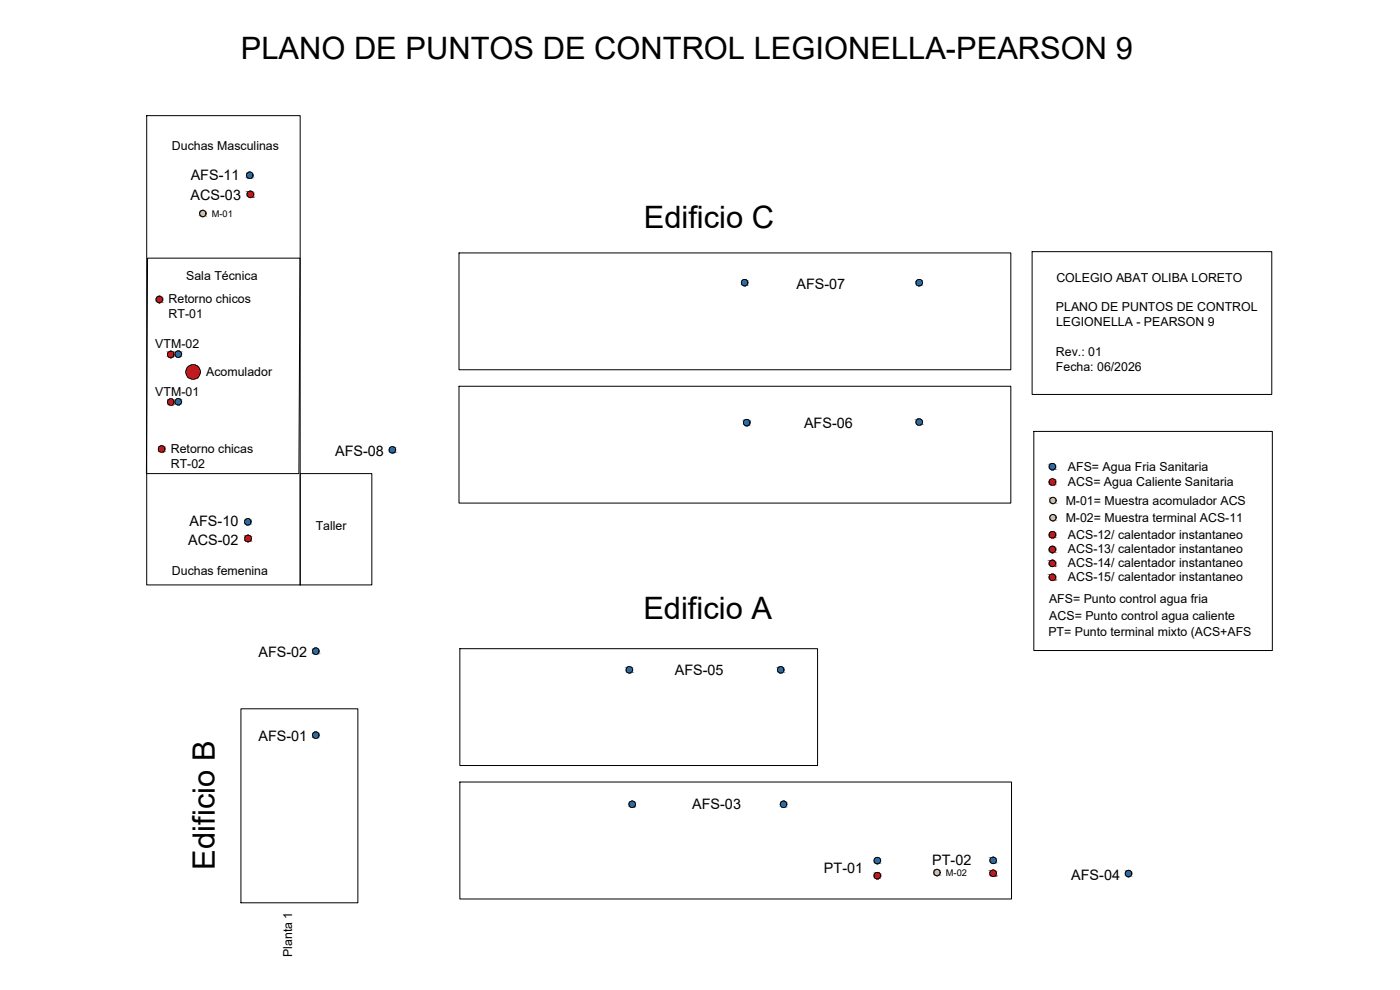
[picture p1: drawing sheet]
<svg xmlns="http://www.w3.org/2000/svg" width="420mm" height="297mm" viewBox="0 0 420 297" stroke-linecap="round" stroke-linejoin="round" font-family="sans-serif">
<defs><g id="words">
<g font-size="9.3">
<text x="72.3" y="17.6">PLANO DE PUNTOS DE CONTROL LEGIONELLA-PEARSON 9</text>
<text x="193.2" y="68.3">Edificio C</text>
<text x="193.1" y="185.6">Edificio A</text>
<text x="64.4" y="260.9" transform="rotate(-90 64.4 260.9)">Edificio B</text>
</g>
<g font-size="4.3">
<text x="57.2" y="54">AFS-11</text>
<text x="57.2" y="60.1">ACS-03</text>
<text x="239" y="86.7">AFS-07</text>
<text x="241.3" y="128.5">AFS-06</text>
<text x="100.6" y="136.8">AFS-08</text>
<text x="56.9" y="157.8">AFS-10</text>
<text x="56.5" y="163.4">ACS-02</text>
<text x="77.6" y="197.2">AFS-02</text>
<text x="202.5" y="202.4">AFS-05</text>
<text x="77.6" y="222.4">AFS-01</text>
<text x="207.7" y="242.7">AFS-03</text>
<text x="247.3" y="262">PT-01</text>
<text x="279.8" y="259.7">PT-02</text>
<text x="321.5" y="263.9">AFS-04</text>
</g>
<g font-size="3.7">
<text x="51.6" y="44.9">Duchas Masculinas</text>
<text x="55.9" y="83.9">Sala Técnica</text>
<text x="317" y="84.5">COLEGIO ABAT OLIBA LORETO</text>
<text x="50.6" y="91">Retorno chicos</text>
<text x="50.6" y="95.4">RT-01</text>
<text x="316.9" y="93.4">PLANO DE PUNTOS DE CONTROL</text>
<text x="316.9" y="97.9">LEGIONELLA - PEARSON 9</text>
<text x="46.6" y="104.4">VTM-02</text>
<text x="316.9" y="106.7">Rev.: 01</text>
<text x="61.9" y="112.8">Acomulador</text>
<text x="316.9" y="111.2">Fecha: 06/2026</text>
<text x="46.6" y="118.7">VTM-01</text>
<text x="51.3" y="136">Retorno chicas</text>
<text x="51.3" y="140.4">RT-02</text>
<text x="320.5" y="141.4">AFS= Agua Fria Sanitaria</text>
<text x="320.5" y="145.8">ACS= Agua Caliente Sanitaria</text>
<text x="319.8" y="151.4">M-01= Muestra acomulador ACS</text>
<text x="94.7" y="158.9">Taller</text>
<text x="319.8" y="156.6">M-02= Muestra terminal ACS-11</text>
<text x="320.5" y="161.7">ACS-12/ calentador instantaneo</text>
<text x="320.5" y="166.1">ACS-13/ calentador instantaneo</text>
<text x="51.6" y="172.6">Duchas femenina</text>
<text x="320.5" y="170.3">ACS-14/ calentador instantaneo</text>
<text x="320.5" y="174.4">ACS-15/ calentador instantaneo</text>
<text x="314.8" y="180.8">AFS= Punto control agua fria</text>
<text x="314.9" y="185.9">ACS= Punto control agua caliente</text>
<text x="314.6" y="190.9">PT= Punto terminal mixto (ACS+AFS</text>
<text x="87.7" y="287.2" transform="rotate(-90 87.7 287.2)">Planta 1</text>
</g>
<g font-size="2.8">
<text x="63.5" y="65.2">M-01</text>
<text x="283.9" y="262.9">M-02</text>
</g>
</g></defs>
<!-- layer: 0 -->
<g fill="none" stroke="#000" stroke-width=".3">
<path d="M44 34.7h46.1v140.8h-46.1zM44.3 77.5h45.7l-.3 64.6h-45.8zM137.8 75.9h165.6v35h-165.6zM309.8 75.5h71.9v42.8h-71.9zM137.8 115.9h165.6v35h-165.6zM310.3 129.4h71.5v65.8h-71.5zM90.1 142.1h21.5v33.4h-21.5zM138 194.6h107.4v35.1h-107.4zM72.3 212.7h35.1v58.2h-35.1zM138 234.6h165.6v35.1h-165.6z"/>
<circle cx="75" cy="52.6" r=".95"/>
<circle cx="75.1" cy="58.3" r=".95"/>
<circle cx="60.9" cy="64.1" r=".95"/>
<circle cx="47.8" cy="89.8" r=".95"/>
<circle cx="223.5" cy="84.8" r=".95"/>
<circle cx="275.9" cy="84.8" r=".95"/>
<circle cx="51.2" cy="106.3" r=".95"/>
<circle cx="53.5" cy="106.3" r=".95"/>
<circle cx="57.9" cy="111.6" r="2.14"/>
<circle cx="48.5" cy="134.7" r=".95"/>
<circle cx="51.2" cy="120.6" r=".95"/>
<circle cx="53.5" cy="120.5" r=".95"/>
<circle cx="117.8" cy="135" r=".95"/>
<circle cx="224.1" cy="126.8" r=".95"/>
<circle cx="275.9" cy="126.6" r=".95"/>
<circle cx="74.4" cy="156.6" r=".95"/>
<circle cx="315.8" cy="140" r=".95"/>
<circle cx="315.8" cy="144.6" r=".95"/>
<circle cx="316" cy="150.2" r=".95"/>
<circle cx="316" cy="155.3" r=".95"/>
<circle cx="74.4" cy="161.6" r=".95"/>
<circle cx="315.8" cy="169" r=".95"/>
<circle cx="315.8" cy="173.2" r=".95"/>
<circle cx="315.8" cy="160.5" r=".95"/>
<circle cx="315.8" cy="164.9" r=".95"/>
<circle cx="94.8" cy="195.4" r=".95"/>
<circle cx="188.9" cy="201" r=".95"/>
<circle cx="234.3" cy="201" r=".95"/>
<circle cx="94.8" cy="220.6" r=".95"/>
<circle cx="189.7" cy="241.3" r=".95"/>
<circle cx="235.1" cy="241.3" r=".95"/>
<circle cx="263.3" cy="258.2" r=".95"/>
<circle cx="298" cy="258.2" r=".95"/>
<circle cx="263.3" cy="262.7" r=".95"/>
<circle cx="281.2" cy="261.8" r=".95"/>
<circle cx="298" cy="262" r=".95"/>
<circle cx="338.7" cy="262.1" r=".95"/>
</g>
<g fill="#2776bb" stroke="#2776bb" stroke-width=".3">
<path d="M94.7 219.6l.3 .1zM94.5 219.7h.5z"/>
<path d="M94.5 219.7h.7zM94.4 219.7h.8z"/>
<path d="M94.4 219.7l.9 .1zM94.2 219.8h1.1z"/>
<path d="M94.2 219.8l1.3 .1zM94.1 219.9h1.4z"/>
<path d="M94.1 219.9l1.5 .2zM94.1 219.9l1.5 .2h-1.7z"/>
<path d="M93.9 220.1l1.8 .1-.1-.1zM93.9 220.1l1.8 .1h-1.8z"/>
<path d="M93.9 220.2l1.8 .2v-.2zM93.9 220.2l1.8 .2h-1.9z"/>
<path d="M93.8 220.4l1.9 .2v-.2zM93.8 220.4l1.9 .2h-1.9z"/>
<path d="M93.8 220.6l1.9 .2v-.2zM93.8 220.6l1.9 .2h-1.9z"/>
<path d="M93.8 220.8l1.9 .1v-.1zM93.8 220.8l1.9 .1h-1.8z"/>
<path d="M93.9 220.9l1.7 .2 .1-.2zM93.9 220.9l1.7 .2h-1.7z"/>
<path d="M93.9 221.1h1.7zM93.9 221.1l1.6 .1z"/>
<path d="M94.1 221.2h1.4zM94.1 221.2l1.2 .1z"/>
<path d="M94.2 221.3h1.1zM94.2 221.3l1 .1z"/>
<path d="M94.4 221.4h.8zM94.4 221.4l.6 .1z"/>
<path d="M94.5 221.5h.5zM94.5 221.5l.4 .1z"/>
<path d="M275.8 83.9h.3zM275.6 83.9h.5z"/>
<path d="M275.6 83.9l.7 .1zM275.4 84h.9z"/>
<path d="M275.4 84l1 .1zM275.3 84.1h1.1z"/>
<path d="M275.3 84.1l1.3 .1zM275.3 84.1l1.3 .1h-1.4z"/>
<path d="M275.2 84.2l1.5 .1zM275 84.3h1.7z"/>
<path d="M275 84.3l1.8 .2-.1-.2zM275 84.3l1.8 .2h-1.8z"/>
<path d="M275 84.5l1.8 .2v-.2zM275 84.5l1.8 .2h-1.9z"/>
<path d="M274.9 84.7l1.9 .1v-.1zM274.9 84.7l1.9 .1h-1.9z"/>
<path d="M274.9 84.8l1.9 .2v-.2zM274.9 84.8l1.9 .2h-1.9z"/>
<path d="M274.9 85l1.9 .2v-.2zM274.9 85l1.9 .2h-1.8z"/>
<path d="M275 85.2l1.7 .1 .1-.1zM275 85.2l1.7 .1h-1.7z"/>
<path d="M275 85.3h1.7zM275 85.3l1.6 .2z"/>
<path d="M275.2 85.5h1.4zM275.2 85.5l1.2 .1z"/>
<path d="M275.3 85.6h1.1zM275.3 85.6l1 .1z"/>
<path d="M275.4 85.7h.9zM275.4 85.7l.7 .1z"/>
<path d="M275.6 85.8h.5zM275.6 85.8h.4z"/>
<path d="M234.2 200.1h.4zM234.1 200.1h.5z"/>
<path d="M234.1 200.1h.6zM233.9 200.1h.8z"/>
<path d="M233.9 200.1l1 .1zM233.7 200.2h1.2z"/>
<path d="M233.7 200.2l1.3 .1zM233.7 200.2l1.3 .1h-1.4z"/>
<path d="M233.6 200.3l1.5 .2zM233.6 200.3l1.5 .2h-1.6z"/>
<path d="M233.5 200.5l1.7 .1-.1-.1zM233.5 200.5l1.7 .1h-1.8z"/>
<path d="M233.4 200.6l1.8 .2v-.2zM233.4 200.6l1.8 .2h-1.8z"/>
<path d="M233.4 200.8l1.9 .2-.1-.2zM233.4 200.8l1.9 .2h-2z"/>
<path d="M233.3 201l1.9 .2 .1-.2zM233.3 201l1.9 .2h-1.8z"/>
<path d="M233.4 201.2l1.8 .2v-.2zM233.4 201.2l1.8 .2h-1.8z"/>
<path d="M233.4 201.4h1.8zM233.4 201.4l1.7 .1z"/>
<path d="M233.5 201.5l1.5 .2 .1-.2zM233.5 201.5l1.5 .2h-1.4z"/>
<path d="M233.6 201.7h1.4zM233.6 201.7h1.3z"/>
<path d="M233.7 201.7h1.2zM233.7 201.7l1 .2z"/>
<path d="M233.9 201.9h.8zM233.9 201.9h.7z"/>
<path d="M234.1 201.9h.5zM234.1 201.9l.3 .1z"/>
<path d="M275.8 125.7h.3zM275.6 125.7h.5z"/>
<path d="M275.6 125.7l.7 .1zM275.4 125.8h.9z"/>
<path d="M275.4 125.8l1 .1zM275.4 125.8l1 .1h-1.1z"/>
<path d="M275.3 125.9l1.3 .1zM275.2 126h1.4z"/>
<path d="M275.2 126l1.5 .1-.1-.1zM275.2 126l1.5 .1h-1.7z"/>
<path d="M275 126.1l1.8 .2zM275 126.1l1.8 .2h-1.8z"/>
<path d="M275 126.3l1.8 .1v-.1zM275 126.3l1.8 .1h-1.9z"/>
<path d="M274.9 126.4l1.9 .2v-.2zM274.9 126.4l1.9 .2h-1.9z"/>
<path d="M274.9 126.6l1.9 .2v-.2zM274.9 126.6l1.9 .2h-1.9z"/>
<path d="M274.9 126.8l1.9 .2v-.2zM274.9 126.8l1.9 .2h-1.8z"/>
<path d="M275 127h1.8zM275 127l1.7 .1z"/>
<path d="M275 127.1l1.6 .2 .1-.2zM275 127.1l1.6 .2h-1.4z"/>
<path d="M275.2 127.3h1.4zM275.2 127.3l1.2 .1z"/>
<path d="M275.3 127.4h1.1zM275.3 127.4l1 .1z"/>
<path d="M275.4 127.5h.9zM275.4 127.5h.7z"/>
<path d="M275.6 127.5h.5zM275.6 127.5l.4 .1z"/>
<path d="M223.4 83.9h.3zM223.2 83.9h.5z"/>
<path d="M223.2 83.9l.7 .1zM223.1 84h.8z"/>
<path d="M223.1 84l1 .1zM222.9 84.1h1.2z"/>
<path d="M222.9 84.1l1.3 .1zM222.8 84.2h1.4z"/>
<path d="M222.8 84.2l1.5 .1zM222.8 84.2l1.5 .1h-1.6z"/>
<path d="M222.7 84.3l1.7 .2-.1-.2zM222.7 84.3l1.7 .2h-1.8z"/>
<path d="M222.6 84.5l1.8 .2v-.2zM222.6 84.5l1.8 .2h-1.9z"/>
<path d="M222.5 84.7l2 .1-.1-.1zM222.5 84.7l2 .1h-2z"/>
<path d="M222.5 84.8l1.9 .2 .1-.2zM222.5 84.8l1.9 .2h-1.9z"/>
<path d="M222.5 85l1.9 .2v-.2zM222.5 85l1.9 .2h-1.8z"/>
<path d="M222.6 85.2l1.7 .1 .1-.1zM222.6 85.2l1.7 .1h-1.6z"/>
<path d="M222.7 85.3h1.6zM222.7 85.3l1.5 .2z"/>
<path d="M222.8 85.5h1.4zM222.8 85.5l1.3 .1z"/>
<path d="M222.9 85.6h1.2zM222.9 85.6l1 .1z"/>
<path d="M223.1 85.7h.8zM223.1 85.7l.6 .1z"/>
<path d="M223.2 85.8h.5zM223.2 85.8h.4z"/>
<path d="M224 125.9h.4zM223.9 125.9h.5z"/>
<path d="M223.9 125.9l.6 .1zM223.7 126h.8z"/>
<path d="M223.7 126l1 .1zM223.6 126.1h1.1z"/>
<path d="M223.6 126.1l1.2 .1zM223.6 126.1l1.2 .1h-1.4z"/>
<path d="M223.4 126.2l1.6 .1zM223.4 126.2l1.6 .1h-1.7z"/>
<path d="M223.3 126.3l1.7 .2v-.2zM223.3 126.3l1.7 .2h-1.8z"/>
<path d="M223.2 126.5l1.9 .1-.1-.1zM223.2 126.5l1.9 .1h-1.9z"/>
<path d="M223.2 126.6l1.9 .2v-.2zM223.2 126.6l1.9 .2h-1.9z"/>
<path d="M223.2 126.8l1.9 .2v-.2zM223.2 126.8l1.9 .2h-1.9z"/>
<path d="M223.2 127l1.8 .2 .1-.2zM223.2 127l1.8 .2h-1.8z"/>
<path d="M223.2 127.2h1.8zM223.2 127.2l1.8 .1z"/>
<path d="M223.3 127.3l1.5 .2 .2-.2zM223.3 127.3l1.5 .2h-1.4z"/>
<path d="M223.4 127.5h1.4zM223.4 127.5l1.3 .1z"/>
<path d="M223.6 127.6h1.1zM223.6 127.6l.9 .1z"/>
<path d="M223.7 127.7h.8zM223.7 127.7h.7z"/>
<path d="M223.9 127.7h.5zM223.9 127.7l.3 .1z"/>
<path d="M74.4 160.6h.3zM74.2 160.6h.5z"/>
<path d="M74.2 160.6l.7 .1zM74 160.7h.9z"/>
<path d="M74 160.7l1.1 .1zM73.9 160.8h1.2z"/>
<path d="M73.9 160.8l1.3 .1zM73.7 160.9h1.5z"/>
<path d="M73.7 160.9l1.6 .2zM73.7 160.9l1.6 .2h-1.6z"/>
<path d="M73.7 161.1l1.7 .1-.1-.1zM73.7 161.1l1.7 .1h-1.8z"/>
<path d="M73.6 161.2l1.8 .2v-.2zM73.6 161.2l1.8 .2h-1.9z"/>
<path d="M73.5 161.4l1.9 .2v-.2zM73.5 161.4l1.9 .2h-1.9z"/>
<path d="M73.5 161.6l1.9 .1v-.1zM73.5 161.6l1.9 .1h-1.9z"/>
<path d="M73.5 161.7l1.9 .2v-.2zM73.5 161.7l1.9 .2h-1.8z"/>
<path d="M73.6 161.9l1.7 .2 .1-.2zM73.6 161.9l1.7 .2h-1.6z"/>
<path d="M73.7 162.1h1.6zM73.7 162.1l1.5 .1z"/>
<path d="M73.7 162.2h1.5zM73.7 162.2l1.4 .1z"/>
<path d="M73.9 162.3h1.2zM73.9 162.3l1 .1z"/>
<path d="M74 162.4h.9zM74 162.4l.7 .1z"/>
<path d="M74.2 162.5h.5zM74.2 162.5h.3z"/>
<path d="M75.1 57.4h.3zM74.9 57.4h.5z"/>
<path d="M74.9 57.4l.7 .1zM74.7 57.5h.9z"/>
<path d="M74.7 57.5l1 .1zM74.6 57.6h1.1z"/>
<path d="M74.6 57.6l1.3 .1zM74.5 57.7h1.4z"/>
<path d="M74.5 57.7l1.5 .1zM74.5 57.7l1.5 .1h-1.7z"/>
<path d="M74.3 57.8l1.7 .2v-.2zM74.3 57.8l1.7 .2h-1.7z"/>
<path d="M74.3 58l1.8 .2-.1-.2zM74.3 58l1.8 .2h-1.9z"/>
<path d="M74.2 58.2l1.9 .1v-.1zM74.2 58.2l1.9 .1h-1.9z"/>
<path d="M74.2 58.3l1.9 .2v-.2zM74.2 58.3l1.9 .2h-1.9z"/>
<path d="M74.2 58.5l1.8 .2 .1-.2zM74.2 58.5l1.8 .2h-1.7z"/>
<path d="M74.3 58.7h1.7zM74.3 58.7l1.7 .1z"/>
<path d="M74.3 58.8l1.6 .2 .1-.2zM74.3 58.8l1.6 .2h-1.4z"/>
<path d="M74.5 59h1.4zM74.5 59l1.2 .1z"/>
<path d="M74.6 59.1h1.1zM74.6 59.1l1 .1z"/>
<path d="M74.7 59.2h.9zM74.7 59.2l.7 .1z"/>
<path d="M74.9 59.3h.5zM74.9 59.3h.3z"/>
<path d="M298 261.1h.3zM297.8 261.1h.5z"/>
<path d="M297.8 261.1l.7 .1zM297.6 261.2h.9z"/>
<path d="M297.6 261.2l1.1 .1zM297.5 261.3h1.2z"/>
<path d="M297.5 261.3l1.3 .1zM297.5 261.3l1.3 .1h-1.5z"/>
<path d="M297.3 261.4l1.6 .2-.1-.2zM297.3 261.4l1.6 .2h-1.6z"/>
<path d="M297.3 261.6l1.7 .1zM297.3 261.6l1.7 .1h-1.8z"/>
<path d="M297.2 261.7l1.8 .2v-.2zM297.2 261.7l1.8 .2h-1.9z"/>
<path d="M297.1 261.9l1.9 .1v-.1zM297.1 261.9l1.9 .1h-1.9z"/>
<path d="M297.1 262l1.9 .2v-.2zM297.1 262l1.9 .2h-1.9z"/>
<path d="M297.1 262.2l1.9 .2v-.2zM297.1 262.2l1.9 .2h-1.8z"/>
<path d="M297.2 262.4h1.8zM297.2 262.4l1.7 .1z"/>
<path d="M297.3 262.5l1.5 .2 .1-.2zM297.3 262.5l1.5 .2h-1.5z"/>
<path d="M297.3 262.7h1.5zM297.3 262.7l1.4 .1z"/>
<path d="M297.5 262.8h1.2zM297.5 262.8l1 .1z"/>
<path d="M297.6 262.9h.9zM297.6 262.9l.7 .1z"/>
<path d="M297.8 263h.5zM297.8 263h.4z"/>
<path d="M298 257.2h.4zM297.8 257.2h.6z"/>
<path d="M297.8 257.2l.7 .1zM297.6 257.3h.9z"/>
<path d="M297.6 257.3l1.1 .1zM297.6 257.3l1.1 .1h-1.2z"/>
<path d="M297.5 257.4l1.3 .1zM297.4 257.5h1.4z"/>
<path d="M297.4 257.5l1.5 .2-.1-.2zM297.4 257.5l1.5 .2h-1.6z"/>
<path d="M297.3 257.7l1.7 .1zM297.3 257.7l1.7 .1h-1.8z"/>
<path d="M297.2 257.8l1.8 .2v-.2zM297.2 257.8l1.8 .2h-1.9z"/>
<path d="M297.1 258l1.9 .2v-.2zM297.1 258l1.9 .2h-1.9z"/>
<path d="M297.1 258.2l1.9 .1v-.1zM297.1 258.2l1.9 .1h-1.9z"/>
<path d="M297.1 258.3l1.9 .2v-.2zM297.1 258.3l1.9 .2h-1.8z"/>
<path d="M297.2 258.5l1.7 .2 .1-.2zM297.2 258.5l1.7 .2h-1.6z"/>
<path d="M297.3 258.7h1.6zM297.3 258.7l1.5 .1z"/>
<path d="M297.4 258.8h1.4zM297.4 258.8l1.3 .1z"/>
<path d="M297.5 258.9h1.2zM297.5 258.9l1 .1z"/>
<path d="M297.6 259h.9zM297.6 259l.8 .1z"/>
<path d="M297.8 259.1h.6zM297.8 259.1h.4z"/>
<path d="M263.2 257.3h.4zM263.1 257.3h.5z"/>
<path d="M263.1 257.3l.6 .1zM262.9 257.4h.8z"/>
<path d="M262.9 257.4l1 .1zM262.7 257.5h1.2z"/>
<path d="M262.7 257.5l1.3 .1zM262.7 257.5l1.3 .1h-1.4z"/>
<path d="M262.6 257.6l1.5 .1zM262.6 257.6l1.5 .1h-1.6z"/>
<path d="M262.5 257.7l1.7 .2-.1-.2zM262.5 257.7l1.7 .2h-1.8z"/>
<path d="M262.4 257.9l1.8 .1v-.1zM262.4 257.9l1.8 .1h-1.8z"/>
<path d="M262.4 258l1.9 .2-.1-.2zM262.4 258l1.9 .2h-2z"/>
<path d="M262.3 258.2l1.9 .2 .1-.2zM262.3 258.2l1.9 .2h-1.8z"/>
<path d="M262.4 258.4l1.8 .2v-.2zM262.4 258.4l1.8 .2h-1.8z"/>
<path d="M262.4 258.6l1.7 .1 .1-.1zM262.4 258.6l1.7 .1h-1.6z"/>
<path d="M262.5 258.7h1.6zM262.5 258.7l1.5 .2z"/>
<path d="M262.6 258.9h1.4zM262.6 258.9l1.3 .1z"/>
<path d="M262.7 259h1.2zM262.7 259l1 .1z"/>
<path d="M262.9 259.1h.8zM262.9 259.1l.7 .1z"/>
<path d="M263.1 259.2h.5zM263.1 259.2h.3z"/>
<path d="M188.8 200.1h.3zM188.6 200.1h.5z"/>
<path d="M188.6 200.1h.7zM188.5 200.1h.8z"/>
<path d="M188.5 200.1l1 .1zM188.3 200.2h1.2z"/>
<path d="M188.3 200.2l1.3 .1zM188.2 200.3h1.4z"/>
<path d="M188.2 200.3l1.5 .2zM188.2 200.3l1.5 .2h-1.6z"/>
<path d="M188.1 200.5l1.7 .1-.1-.1zM188.1 200.5l1.7 .1h-1.8z"/>
<path d="M188 200.6l1.8 .2v-.2zM188 200.6l1.8 .2h-1.8z"/>
<path d="M188 200.8l1.9 .2-.1-.2zM188 200.8l1.9 .2h-1.9z"/>
<path d="M188 201l1.8 .2 .1-.2zM188 201l1.8 .2h-1.8z"/>
<path d="M188 201.2l1.8 .2v-.2zM188 201.2l1.8 .2h-1.8z"/>
<path d="M188 201.4h1.8zM188 201.4l1.7 .1z"/>
<path d="M188.1 201.5l1.5 .2 .1-.2zM188.1 201.5l1.5 .2h-1.4z"/>
<path d="M188.2 201.7h1.4zM188.2 201.7h1.3z"/>
<path d="M188.3 201.7h1.2zM188.3 201.7l1 .2z"/>
<path d="M188.5 201.9h.8zM188.5 201.9h.6z"/>
<path d="M188.6 201.9h.5zM188.6 201.9l.4 .1z"/>
<path d="M263.2 261.8h.4zM263.1 261.8h.5z"/>
<path d="M263.1 261.8l.6 .1zM262.9 261.9h.8z"/>
<path d="M262.9 261.9l1 .1zM262.8 262h1.1z"/>
<path d="M262.8 262l1.2 .1zM262.8 262l1.2 .1h-1.4z"/>
<path d="M262.6 262.1l1.6 .1zM262.6 262.1l1.6 .1h-1.7z"/>
<path d="M262.5 262.2l1.7 .2v-.2zM262.5 262.2l1.7 .2h-1.8z"/>
<path d="M262.4 262.4l1.9 .2-.1-.2zM262.4 262.4l1.9 .2h-1.9z"/>
<path d="M262.4 262.6l1.9 .1v-.1zM262.4 262.6l1.9 .1h-1.9z"/>
<path d="M262.4 262.7l1.9 .2v-.2zM262.4 262.7l1.9 .2h-1.9z"/>
<path d="M262.4 262.9l1.8 .2 .1-.2zM262.4 262.9l1.8 .2h-1.8z"/>
<path d="M262.4 263.1l1.8 .2v-.2zM262.4 263.1l1.8 .2h-1.7z"/>
<path d="M262.5 263.3h1.7zM262.5 263.3l1.5 .1z"/>
<path d="M262.6 263.4h1.4zM262.6 263.4l1.3 .1z"/>
<path d="M262.8 263.5h1.1zM262.8 263.5l.9 .1z"/>
<path d="M262.9 263.6h.8zM262.9 263.6l.7 .1z"/>
<path d="M263.1 263.7h.5zM263.1 263.7h.3z"/>
<path d="M48.4 133.8h.4zM48.3 133.8h.5z"/>
<path d="M48.3 133.8l.6 .1zM48.1 133.9h.8z"/>
<path d="M48.1 133.9l1 .1zM48 134h1.1z"/>
<path d="M48 134l1.2 .1zM47.8 134.1h1.4z"/>
<path d="M47.8 134.1l1.5 .1zM47.8 134.1l1.5 .1h-1.6z"/>
<path d="M47.7 134.2l1.7 .2-.1-.2zM47.7 134.2l1.7 .2h-1.8z"/>
<path d="M47.6 134.4l1.8 .2v-.2zM47.6 134.4l1.8 .2h-1.8z"/>
<path d="M47.6 134.6l1.9 .1-.1-.1zM47.6 134.6l1.9 .1h-1.9z"/>
<path d="M47.6 134.7l1.8 .2 .1-.2zM47.6 134.7l1.8 .2h-1.8z"/>
<path d="M47.6 134.9l1.8 .2v-.2zM47.6 134.9l1.8 .2h-1.8z"/>
<path d="M47.6 135.1l1.7 .1 .1-.1zM47.6 135.1l1.7 .1h-1.6z"/>
<path d="M47.7 135.2h1.6zM47.7 135.2l1.5 .2z"/>
<path d="M47.8 135.4h1.4zM47.8 135.4l1.3 .1z"/>
<path d="M48 135.5h1.1zM48 135.5l.9 .1z"/>
<path d="M48.1 135.6h.8zM48.1 135.6l.7 .1z"/>
<path d="M48.3 135.7h.5zM48.3 135.7h.3z"/>
<path d="M47.8 88.9h.3zM47.6 88.9h.5z"/>
<path d="M47.6 88.9l.7 .1zM47.4 89h.9z"/>
<path d="M47.4 89l1 .1zM47.3 89.1h1.1z"/>
<path d="M47.3 89.1l1.3 .1zM47.2 89.2h1.4z"/>
<path d="M47.2 89.2l1.5 .2zM47.2 89.2l1.5 .2h-1.7z"/>
<path d="M47 89.4l1.8 .1-.1-.1zM47 89.4l1.8 .1h-1.9z"/>
<path d="M46.9 89.5l1.9 .2v-.2zM46.9 89.5l1.9 .2h-1.9z"/>
<path d="M46.9 89.7l1.9 .2v-.2zM46.9 89.7l1.9 .2h-1.9z"/>
<path d="M46.9 89.9l1.9 .1v-.1zM46.9 89.9l1.9 .1h-1.9z"/>
<path d="M46.9 90l1.9 .2v-.2zM46.9 90l1.9 .2h-1.9z"/>
<path d="M46.9 90.2l1.8 .2 .1-.2zM46.9 90.2l1.8 .2h-1.7z"/>
<path d="M47 90.4h1.7zM47 90.4l1.6 .1z"/>
<path d="M47.2 90.5h1.4zM47.2 90.5l1.2 .1z"/>
<path d="M47.3 90.6h1.1zM47.3 90.6l1 .1z"/>
<path d="M47.4 90.7h.9zM47.4 90.7l.7 .1z"/>
<path d="M47.6 90.8h.5zM47.6 90.8h.4z"/>
<path d="M74.9 51.6l.3 .1zM74.7 51.7h.5z"/>
<path d="M74.7 51.7h.7zM74.5 51.7h.9z"/>
<path d="M74.5 51.7l1 .1zM74.4 51.8h1.1z"/>
<path d="M74.4 51.8l1.2 .1zM74.3 51.9h1.3z"/>
<path d="M74.3 51.9l1.5 .2-.2-.2zM74.3 51.9l1.5 .2h-1.7z"/>
<path d="M74.1 52.1l1.8 .2-.1-.2zM74.1 52.1l1.8 .2h-1.8z"/>
<path d="M74.1 52.3l1.8 .1v-.1zM74.1 52.3l1.8 .1h-1.9z"/>
<path d="M74 52.4l1.9 .2v-.2zM74 52.4l1.9 .2h-1.9z"/>
<path d="M74 52.6l1.9 .2v-.2zM74 52.6l1.9 .2h-1.9z"/>
<path d="M74 52.8l1.9 .1v-.1zM74 52.8l1.9 .1h-1.8z"/>
<path d="M74.1 52.9l1.7 .2 .1-.2zM74.1 52.9l1.7 .2h-1.7z"/>
<path d="M74.1 53.1h1.7zM74.1 53.1l1.5 .1z"/>
<path d="M74.3 53.2h1.3zM74.3 53.2l1.2 .2z"/>
<path d="M74.4 53.4h1.1zM74.4 53.4l1 .1z"/>
<path d="M74.5 53.5h.9zM74.5 53.5h.7z"/>
<path d="M74.7 53.5h.5zM74.7 53.5h.4z"/>
<path d="M74.3 155.6h.4zM74.1 155.6h.6z"/>
<path d="M74.1 155.6l.7 .1zM74 155.7h.8z"/>
<path d="M74 155.7l1 .1zM73.8 155.8h1.2z"/>
<path d="M73.8 155.8l1.3 .1zM73.8 155.8l1.3 .1h-1.4z"/>
<path d="M73.7 155.9l1.5 .2zM73.7 155.9l1.5 .2h-1.6z"/>
<path d="M73.6 156.1l1.7 .1-.1-.1zM73.6 156.1l1.7 .1h-1.8z"/>
<path d="M73.5 156.2l1.9 .2-.1-.2zM73.5 156.2l1.9 .2h-2z"/>
<path d="M73.4 156.4l2 .2v-.2zM73.4 156.4l2 .2h-2z"/>
<path d="M73.4 156.6l2 .1v-.1zM73.4 156.6l2 .1h-2z"/>
<path d="M73.4 156.7l1.9 .2 .1-.2zM73.4 156.7l1.9 .2h-1.8z"/>
<path d="M73.5 156.9l1.7 .2 .1-.2zM73.5 156.9l1.7 .2h-1.6z"/>
<path d="M73.6 157.1h1.6zM73.6 157.1l1.5 .1z"/>
<path d="M73.7 157.2h1.4zM73.7 157.2l1.3 .1z"/>
<path d="M73.8 157.3h1.2zM73.8 157.3l1 .1z"/>
<path d="M74 157.4h.8zM74 157.4l.7 .1z"/>
<path d="M74.1 157.5h.6zM74.1 157.5l.4 .1z"/>
<path d="M315.8 139.1h.3zM315.6 139.1h.5z"/>
<path d="M315.6 139.1l.7 .1zM315.4 139.2h.9z"/>
<path d="M315.4 139.2l1 .1zM315.3 139.3h1.1z"/>
<path d="M315.3 139.3l1.3 .1zM315.3 139.3l1.3 .1h-1.4z"/>
<path d="M315.2 139.4l1.5 .1zM315.2 139.4l1.5 .1h-1.7z"/>
<path d="M315 139.5l1.8 .2-.1-.2zM315 139.5l1.8 .2h-1.8z"/>
<path d="M315 139.7l1.8 .2v-.2zM315 139.7l1.8 .2h-1.9z"/>
<path d="M314.9 139.9l1.9 .1v-.1zM314.9 139.9l1.9 .1h-1.9z"/>
<path d="M314.9 140l1.9 .2v-.2zM314.9 140l1.9 .2h-1.9z"/>
<path d="M314.9 140.2l1.9 .2v-.2zM314.9 140.2l1.9 .2h-1.8z"/>
<path d="M315 140.4h1.8zM315 140.4l1.7 .1z"/>
<path d="M315 140.5l1.6 .2 .1-.2zM315 140.5l1.6 .2h-1.4z"/>
<path d="M315.2 140.7h1.4zM315.2 140.7l1.2 .1z"/>
<path d="M315.3 140.8h1.1zM315.3 140.8l1 .1z"/>
<path d="M315.4 140.9h.9zM315.4 140.9l.7 .1z"/>
<path d="M315.6 141h.5zM315.6 141h.4z"/>
<path d="M315.8 143.7h.3zM315.6 143.7h.5z"/>
<path d="M315.6 143.7l.7 .1zM315.4 143.8h.9z"/>
<path d="M315.4 143.8l1 .1zM315.3 143.9h1.1z"/>
<path d="M315.3 143.9l1.3 .1zM315.3 143.9l1.3 .1h-1.4z"/>
<path d="M315.2 144l1.5 .1zM315 144.1h1.7z"/>
<path d="M315 144.1l1.8 .2-.1-.2zM315 144.1l1.8 .2h-1.8z"/>
<path d="M315 144.3l1.8 .2v-.2zM315 144.3l1.8 .2h-1.9z"/>
<path d="M314.9 144.5l1.9 .1v-.1zM314.9 144.5l1.9 .1h-1.9z"/>
<path d="M314.9 144.6l1.9 .2v-.2zM314.9 144.6l1.9 .2h-1.9z"/>
<path d="M314.9 144.8l1.9 .2v-.2zM314.9 144.8l1.9 .2h-1.8z"/>
<path d="M315 145l1.7 .1 .1-.1zM315 145l1.7 .1h-1.7z"/>
<path d="M315 145.1h1.7zM315 145.1l1.6 .2z"/>
<path d="M315.2 145.3h1.4zM315.2 145.3l1.2 .1z"/>
<path d="M315.3 145.4h1.1zM315.3 145.4l1 .1z"/>
<path d="M315.4 145.5h.9zM315.4 145.5l.7 .1z"/>
<path d="M315.6 145.6h.5zM315.6 145.6h.4z"/>
<path d="M315.8 159.5h.3zM315.6 159.5h.5z"/>
<path d="M315.6 159.5l.7 .1zM315.4 159.6h.9z"/>
<path d="M315.4 159.6l1 .1zM315.3 159.7h1.1z"/>
<path d="M315.3 159.7l1.3 .1zM315.3 159.7l1.3 .1h-1.4z"/>
<path d="M315.2 159.8l1.5 .2zM315 160h1.7z"/>
<path d="M315 160l1.8 .1-.1-.1zM315 160l1.8 .1h-1.8z"/>
<path d="M315 160.1l1.8 .2v-.2zM315 160.1l1.8 .2h-1.9z"/>
<path d="M314.9 160.3l1.9 .2v-.2zM314.9 160.3l1.9 .2h-1.9z"/>
<path d="M314.9 160.5l1.9 .1v-.1zM314.9 160.5l1.9 .1h-1.9z"/>
<path d="M314.9 160.6l1.9 .2v-.2zM314.9 160.6l1.9 .2h-1.8z"/>
<path d="M315 160.8l1.7 .2 .1-.2zM315 160.8l1.7 .2h-1.7z"/>
<path d="M315 161h1.7zM315 161l1.6 .1z"/>
<path d="M315.2 161.1h1.4zM315.2 161.1l1.2 .1z"/>
<path d="M315.3 161.2h1.1zM315.3 161.2l1 .1z"/>
<path d="M315.4 161.3h.9zM315.4 161.3l.7 .1z"/>
<path d="M315.6 161.4h.5zM315.6 161.4h.4z"/>
<path d="M315.8 163.9h.3zM315.6 163.9h.5z"/>
<path d="M315.6 163.9l.7 .1zM315.4 164h.9z"/>
<path d="M315.4 164l1 .1zM315.3 164.1h1.1z"/>
<path d="M315.3 164.1l1.3 .1zM315.3 164.1l1.3 .1h-1.4z"/>
<path d="M315.2 164.2l1.5 .2zM315 164.4h1.7z"/>
<path d="M315 164.4l1.8 .1-.1-.1zM315 164.4l1.8 .1h-1.8z"/>
<path d="M315 164.5l1.8 .2v-.2zM315 164.5l1.8 .2h-1.9z"/>
<path d="M314.9 164.7l1.9 .2v-.2zM314.9 164.7l1.9 .2h-1.9z"/>
<path d="M314.9 164.9l1.9 .1v-.1zM314.9 164.9l1.9 .1h-1.9z"/>
<path d="M314.9 165l1.9 .2v-.2zM314.9 165l1.9 .2h-1.8z"/>
<path d="M315 165.2l1.7 .2 .1-.2zM315 165.2l1.7 .2h-1.7z"/>
<path d="M315 165.4h1.7zM315 165.4l1.6 .1z"/>
<path d="M315.2 165.5h1.4zM315.2 165.5l1.2 .1z"/>
<path d="M315.3 165.6h1.1zM315.3 165.6l1 .1z"/>
<path d="M315.4 165.7h.9zM315.4 165.7l.7 .1z"/>
<path d="M315.6 165.8h.5zM315.6 165.8h.4z"/>
<path d="M315.8 168.1h.3zM315.6 168.1h.5z"/>
<path d="M315.6 168.1l.7 .1zM315.4 168.2h.9z"/>
<path d="M315.4 168.2l1 .1zM315.4 168.2l1 .1h-1.1z"/>
<path d="M315.3 168.3l1.3 .1zM315.2 168.4h1.4z"/>
<path d="M315.2 168.4l1.5 .2-.1-.2zM315.2 168.4l1.5 .2h-1.7z"/>
<path d="M315 168.6l1.8 .1-.1-.1zM315 168.6l1.8 .1h-1.8z"/>
<path d="M315 168.7l1.8 .2v-.2zM315 168.7l1.8 .2h-1.9z"/>
<path d="M314.9 168.9l1.9 .2v-.2zM314.9 168.9l1.9 .2h-1.9z"/>
<path d="M314.9 169.1l1.9 .1v-.1zM314.9 169.1l1.9 .1h-1.9z"/>
<path d="M314.9 169.2l1.9 .2v-.2zM314.9 169.2l1.9 .2h-1.8z"/>
<path d="M315 169.4l1.7 .2 .1-.2zM315 169.4l1.7 .2h-1.7z"/>
<path d="M315 169.6h1.7zM315 169.6l1.6 .1z"/>
<path d="M315.2 169.7h1.4zM315.2 169.7l1.2 .1z"/>
<path d="M315.3 169.8h1.1zM315.3 169.8l1 .1z"/>
<path d="M315.4 169.9h.9zM315.4 169.9l.7 .1z"/>
<path d="M315.6 170h.5zM315.6 170h.4z"/>
<path d="M315.8 172.3h.3zM315.6 172.3h.5z"/>
<path d="M315.6 172.3l.7 .1zM315.4 172.4h.9z"/>
<path d="M315.4 172.4l1 .1zM315.3 172.5h1.1z"/>
<path d="M315.3 172.5l1.3 .1zM315.3 172.5l1.3 .1h-1.4z"/>
<path d="M315.2 172.6l1.5 .1zM315 172.7h1.7z"/>
<path d="M315 172.7l1.8 .2-.1-.2zM315 172.7l1.8 .2h-1.8z"/>
<path d="M315 172.9l1.8 .1v-.1zM315 172.9l1.8 .1h-1.9z"/>
<path d="M314.9 173l1.9 .2v-.2zM314.9 173l1.9 .2h-1.9z"/>
<path d="M314.9 173.2l1.9 .2v-.2zM314.9 173.2l1.9 .2h-1.9z"/>
<path d="M314.9 173.4l1.9 .2v-.2zM314.9 173.4l1.9 .2h-1.8z"/>
<path d="M315 173.6l1.7 .1 .1-.1zM315 173.6l1.7 .1h-1.7z"/>
<path d="M315 173.7l1.6 .2 .1-.2zM315 173.7l1.6 .2h-1.4z"/>
<path d="M315.2 173.9h1.4zM315.2 173.9l1.2 .1z"/>
<path d="M315.3 174h1.1zM315.3 174l1 .1z"/>
<path d="M315.4 174.1h.9zM315.4 174.1h.7z"/>
<path d="M315.6 174.1h.5zM315.6 174.1l.4 .1z"/>
<path d="M53.4 119.6h.4zM53.3 119.6h.5z"/>
<path d="M53.3 119.6l.6 .1zM53.1 119.7h.8z"/>
<path d="M53.1 119.7l1 .1zM53 119.8h1.1z"/>
<path d="M53 119.8l1.2 .1zM52.8 119.9h1.4z"/>
<path d="M52.8 119.9l1.6 .1zM52.8 119.9l1.6 .1h-1.7z"/>
<path d="M52.7 120l1.7 .2v-.2zM52.7 120l1.7 .2h-1.8z"/>
<path d="M52.6 120.2l1.9 .2-.1-.2zM52.6 120.2l1.9 .2h-1.9z"/>
<path d="M52.6 120.4l1.9 .2v-.2zM52.6 120.4l1.9 .2h-1.9z"/>
<path d="M52.6 120.6l1.9 .1v-.1zM52.6 120.6l1.9 .1h-1.9z"/>
<path d="M52.6 120.7l1.8 .2 .1-.2zM52.6 120.7l1.8 .2h-1.8z"/>
<path d="M52.6 120.9l1.8 .2v-.2zM52.6 120.9l1.8 .2h-1.7z"/>
<path d="M52.7 121.1h1.7zM52.7 121.1l1.5 .1z"/>
<path d="M52.8 121.2h1.4zM52.8 121.2l1.3 .1z"/>
<path d="M53 121.3h1.1zM53 121.3l.9 .1z"/>
<path d="M53.1 121.4h.8zM53.1 121.4l.7 .1z"/>
<path d="M53.3 121.5h.5zM53.3 121.5h.3z"/>
<path d="M51.2 119.7h.3zM51 119.7h.5z"/>
<path d="M51 119.7l.7 .1zM50.8 119.8h.9z"/>
<path d="M50.8 119.8l1.1 .1zM50.7 119.9h1.2z"/>
<path d="M50.7 119.9l1.3 .1zM50.5 120h1.5z"/>
<path d="M50.5 120l1.6 .1zM50.5 120l1.6 .1h-1.6z"/>
<path d="M50.5 120.1l1.7 .2-.1-.2zM50.5 120.1l1.7 .2h-1.8z"/>
<path d="M50.4 120.3l1.8 .2v-.2zM50.4 120.3l1.8 .2h-1.9z"/>
<path d="M50.3 120.5l1.9 .1v-.1zM50.3 120.5l1.9 .1h-1.9z"/>
<path d="M50.3 120.6l1.9 .2v-.2zM50.3 120.6l1.9 .2h-1.9z"/>
<path d="M50.3 120.8l1.9 .2v-.2zM50.3 120.8l1.9 .2h-1.8z"/>
<path d="M50.4 121l1.7 .1 .1-.1zM50.4 121l1.7 .1h-1.6z"/>
<path d="M50.5 121.1h1.6zM50.5 121.1l1.5 .2z"/>
<path d="M50.5 121.3h1.5zM50.5 121.3l1.4 .1z"/>
<path d="M50.7 121.4h1.2zM50.7 121.4l1 .1z"/>
<path d="M50.8 121.5h.9zM50.8 121.5l.7 .1z"/>
<path d="M51 121.6h.5zM51 121.6h.4z"/>
<path d="M53.4 105.3l.4 .1zM53.3 105.4h.5z"/>
<path d="M53.3 105.4h.6zM53.1 105.4h.8z"/>
<path d="M53.1 105.4l1 .1zM53.1 105.4l1 .1h-1.1z"/>
<path d="M53 105.5l1.2 .1zM52.8 105.6h1.4z"/>
<path d="M52.8 105.6l1.6 .2-.2-.2zM52.8 105.6l1.6 .2h-1.7z"/>
<path d="M52.7 105.8l1.7 .1zM52.7 105.8l1.7 .1h-1.8z"/>
<path d="M52.6 105.9l1.9 .2-.1-.2zM52.6 105.9l1.9 .2h-1.9z"/>
<path d="M52.6 106.1l1.9 .2v-.2zM52.6 106.1l1.9 .2h-1.9z"/>
<path d="M52.6 106.3l1.9 .2v-.2zM52.6 106.3l1.9 .2h-1.9z"/>
<path d="M52.6 106.5l1.8 .1 .1-.1zM52.6 106.5l1.8 .1h-1.8z"/>
<path d="M52.6 106.6l1.8 .2v-.2zM52.6 106.6l1.8 .2h-1.7z"/>
<path d="M52.7 106.8h1.7zM52.7 106.8l1.5 .1z"/>
<path d="M52.8 106.9h1.4zM52.8 106.9l1.3 .1z"/>
<path d="M53 107h1.1zM53 107l.9 .1z"/>
<path d="M53.1 107.1h.8zM53.1 107.1l.7 .1z"/>
<path d="M53.3 107.2h.5zM53.3 107.2h.3z"/>
<path d="M51.2 105.4h.3zM51 105.4h.5z"/>
<path d="M51 105.4l.7 .1zM50.8 105.5h.9z"/>
<path d="M50.8 105.5l1.1 .1zM50.7 105.6h1.2z"/>
<path d="M50.7 105.6l1.3 .1zM50.5 105.7h1.5z"/>
<path d="M50.5 105.7l1.6 .2zM50.5 105.7l1.6 .2h-1.6z"/>
<path d="M50.5 105.9l1.7 .1-.1-.1zM50.5 105.9l1.7 .1h-1.8z"/>
<path d="M50.4 106l1.8 .2v-.2zM50.4 106l1.8 .2h-1.9z"/>
<path d="M50.3 106.2l1.9 .2v-.2zM50.3 106.2l1.9 .2h-1.9z"/>
<path d="M50.3 106.4l1.9 .1v-.1zM50.3 106.4l1.9 .1h-1.9z"/>
<path d="M50.3 106.5l1.9 .2v-.2zM50.3 106.5l1.9 .2h-1.8z"/>
<path d="M50.4 106.7l1.7 .2 .1-.2zM50.4 106.7l1.7 .2h-1.6z"/>
<path d="M50.5 106.9h1.6zM50.5 106.9l1.5 .1z"/>
<path d="M50.5 107h1.5zM50.5 107l1.4 .1z"/>
<path d="M50.7 107.1h1.2zM50.7 107.1l1 .1z"/>
<path d="M50.8 107.2h.9zM50.8 107.2l.7 .1z"/>
<path d="M51 107.3h.5zM51 107.3h.4z"/>
<path d="M338.6 261.1l.4 .1zM338.4 261.2h.6z"/>
<path d="M338.4 261.2l.7 .1zM338.2 261.3h.9z"/>
<path d="M338.2 261.3l1.1 .1zM338.1 261.4h1.2z"/>
<path d="M338.1 261.4l1.3 .1zM338.1 261.4l1.3 .1h-1.4z"/>
<path d="M338 261.5l1.5 .1zM338 261.5l1.5 .1h-1.6z"/>
<path d="M337.9 261.6l1.7 .2-.1-.2zM337.9 261.6l1.7 .2h-1.8z"/>
<path d="M337.8 261.8l1.8 .1v-.1zM337.8 261.8l1.8 .1h-1.9z"/>
<path d="M337.7 261.9l1.9 .2v-.2zM337.7 261.9l1.9 .2h-1.9z"/>
<path d="M337.7 262.1l1.9 .2v-.2zM337.7 262.1l1.9 .2h-1.9z"/>
<path d="M337.7 262.3l1.9 .2v-.2zM337.7 262.3l1.9 .2h-1.8z"/>
<path d="M337.8 262.5l1.7 .1 .1-.1zM337.8 262.5l1.7 .1h-1.6z"/>
<path d="M337.9 262.6h1.6zM337.9 262.6l1.5 .1z"/>
<path d="M338 262.7h1.4zM338 262.7l1.3 .2z"/>
<path d="M338.1 262.9h1.2zM338.1 262.9l1 .1z"/>
<path d="M338.2 263h.9zM338.2 263h.8z"/>
<path d="M338.4 263h.6zM338.4 263l.4 .1z"/>
<path d="M94.7 194.4l.3 .1zM94.5 194.5h.5z"/>
<path d="M94.5 194.5h.7zM94.4 194.5h.8z"/>
<path d="M94.4 194.5l.9 .1zM94.2 194.6h1.1z"/>
<path d="M94.2 194.6l1.3 .1zM94.1 194.7h1.4z"/>
<path d="M94.1 194.7l1.5 .2-.1-.2zM94.1 194.7l1.5 .2h-1.7z"/>
<path d="M93.9 194.9l1.8 .1zM93.9 194.9l1.8 .1z"/>
<path d="M93.9 195l1.8 .2v-.2zM93.9 195l1.8 .2h-1.9z"/>
<path d="M93.8 195.2l1.9 .2v-.2zM93.8 195.2l1.9 .2h-1.9z"/>
<path d="M93.8 195.4l1.9 .2v-.2zM93.8 195.4l1.9 .2h-1.9z"/>
<path d="M93.8 195.6l1.9 .1v-.1zM93.8 195.6l1.9 .1h-1.8z"/>
<path d="M93.9 195.7l1.7 .2 .1-.2zM93.9 195.7l1.7 .2h-1.7z"/>
<path d="M93.9 195.9h1.7zM93.9 195.9l1.6 .1z"/>
<path d="M94.1 196h1.4zM94.1 196l1.2 .2z"/>
<path d="M94.2 196.2h1.1zM94.2 196.2h1z"/>
<path d="M94.4 196.2h.8zM94.4 196.2l.6 .1z"/>
<path d="M94.5 196.3h.5zM94.5 196.3h.4z"/>
<path d="M117.7 134.1h.3zM117.5 134.1h.5z"/>
<path d="M117.5 134.1h.7zM117.3 134.1h.9z"/>
<path d="M117.3 134.1l1.1 .1zM117.2 134.2h1.2z"/>
<path d="M117.2 134.2l1.3 .2zM117.1 134.4h1.4z"/>
<path d="M117.1 134.4l1.5 .1zM117.1 134.4l1.5 .1h-1.6z"/>
<path d="M117 134.5l1.7 .1-.1-.1zM117 134.5l1.7 .1h-1.8z"/>
<path d="M116.9 134.6l1.8 .2v-.2zM116.9 134.6l1.8 .2h-1.9z"/>
<path d="M116.8 134.8l1.9 .2v-.2zM116.8 134.8l1.9 .2h-1.9z"/>
<path d="M116.8 135l1.9 .2v-.2zM116.8 135l1.9 .2h-1.9z"/>
<path d="M116.8 135.2l1.9 .1v-.1zM116.8 135.2l1.9 .1h-1.8z"/>
<path d="M116.9 135.3l1.7 .2 .1-.2zM116.9 135.3l1.7 .2h-1.6z"/>
<path d="M117 135.5l1.5 .2 .1-.2zM117 135.5l1.5 .2h-1.4z"/>
<path d="M117.1 135.7h1.4zM117.1 135.7h1.3z"/>
<path d="M117.2 135.7h1.2zM117.2 135.7l1 .2z"/>
<path d="M117.3 135.9h.9zM117.3 135.9h.7z"/>
<path d="M117.5 135.9h.5zM117.5 135.9l.4 .1z"/>
<path d="M235.1 240.4h.3zM234.9 240.4h.5z"/>
<path d="M234.9 240.4l.7 .1zM234.7 240.5h.9z"/>
<path d="M234.7 240.5l1.1 .1zM234.6 240.6h1.2z"/>
<path d="M234.6 240.6l1.3 .1zM234.6 240.6l1.3 .1h-1.5z"/>
<path d="M234.4 240.7l1.6 .1zM234.4 240.7l1.6 .1h-1.6z"/>
<path d="M234.4 240.8l1.7 .2-.1-.2zM234.4 240.8l1.7 .2h-1.8z"/>
<path d="M234.3 241l1.8 .2v-.2zM234.3 241l1.8 .2h-1.9z"/>
<path d="M234.2 241.2l1.9 .1v-.1zM234.2 241.2l1.9 .1h-1.9z"/>
<path d="M234.2 241.3l1.9 .2v-.2zM234.2 241.3l1.9 .2h-1.9z"/>
<path d="M234.2 241.5l1.9 .2v-.2zM234.2 241.5l1.9 .2h-1.8z"/>
<path d="M234.3 241.7l1.7 .1 .1-.1zM234.3 241.7l1.7 .1h-1.6z"/>
<path d="M234.4 241.8h1.6zM234.4 241.8l1.5 .2z"/>
<path d="M234.4 242h1.5zM234.4 242l1.4 .1z"/>
<path d="M234.6 242.1h1.2zM234.6 242.1l1 .1z"/>
<path d="M234.7 242.2h.9zM234.7 242.2l.7 .1z"/>
<path d="M234.9 242.3h.5zM234.9 242.3h.3z"/>
<path d="M189.7 240.4h.3zM189.5 240.4h.5z"/>
<path d="M189.5 240.4l.7 .1zM189.3 240.5h.9z"/>
<path d="M189.3 240.5l1 .1zM189.1 240.6h1.2z"/>
<path d="M189.1 240.6l1.4 .1zM189.1 240.6l1.4 .1h-1.5z"/>
<path d="M189 240.7l1.5 .1zM189 240.7l1.5 .1h-1.6z"/>
<path d="M188.9 240.8l1.7 .2-.1-.2zM188.9 240.8l1.7 .2h-1.8z"/>
<path d="M188.8 241l1.9 .2-.1-.2zM188.8 241l1.9 .2h-1.9z"/>
<path d="M188.8 241.2l1.9 .1v-.1zM188.8 241.2l1.9 .1h-1.9z"/>
<path d="M188.8 241.3l1.9 .2v-.2zM188.8 241.3l1.9 .2h-1.9z"/>
<path d="M188.8 241.5l1.8 .2 .1-.2zM188.8 241.5l1.8 .2h-1.8z"/>
<path d="M188.8 241.7l1.7 .1 .1-.1zM188.8 241.7l1.7 .1h-1.6z"/>
<path d="M188.9 241.8h1.6zM188.9 241.8l1.6 .2z"/>
<path d="M189 242h1.5zM189 242l1.3 .1z"/>
<path d="M189.1 242.1h1.2zM189.1 242.1l1.1 .1z"/>
<path d="M189.3 242.2h.9zM189.3 242.2l.7 .1z"/>
<path d="M189.5 242.3h.5zM189.5 242.3h.3z"/>
</g>
<g fill="#ed1f24" stroke="#ed1f24" stroke-width=".3">
<path d="M57.6 109.5h.7z"/>
<path d="M57.3 113.7h1.3z"/>
<path d="M74.4 160.6h.3zM74.2 160.6h.5z"/>
<path d="M74.2 160.6l.7 .1zM74 160.7h.9z"/>
<path d="M74 160.7l1.1 .1zM73.9 160.8h1.2z"/>
<path d="M73.9 160.8l1.3 .1zM73.7 160.9h1.5z"/>
<path d="M73.7 160.9l1.6 .2zM73.7 160.9l1.6 .2h-1.6z"/>
<path d="M73.7 161.1l1.7 .1-.1-.1zM73.7 161.1l1.7 .1h-1.8z"/>
<path d="M73.6 161.2l1.8 .2v-.2zM73.6 161.2l1.8 .2h-1.9z"/>
<path d="M73.5 161.4l1.9 .2v-.2zM73.5 161.4l1.9 .2h-1.9z"/>
<path d="M73.5 161.6l1.9 .1v-.1zM73.5 161.6l1.9 .1h-1.9z"/>
<path d="M73.5 161.7l1.9 .2v-.2zM73.5 161.7l1.9 .2h-1.8z"/>
<path d="M73.6 161.9l1.7 .2 .1-.2zM73.6 161.9l1.7 .2h-1.6z"/>
<path d="M73.7 162.1h1.6zM73.7 162.1l1.5 .1z"/>
<path d="M73.7 162.2h1.5zM73.7 162.2l1.4 .1z"/>
<path d="M73.9 162.3h1.2zM73.9 162.3l1 .1z"/>
<path d="M74 162.4h.9zM74 162.4l.7 .1z"/>
<path d="M74.2 162.5h.5zM74.2 162.5h.3z"/>
<path d="M75.1 57.4h.3zM74.9 57.4h.5z"/>
<path d="M74.9 57.4l.7 .1zM74.7 57.5h.9z"/>
<path d="M74.7 57.5l1 .1zM74.6 57.6h1.1z"/>
<path d="M74.6 57.6l1.3 .1zM74.5 57.7h1.4z"/>
<path d="M74.5 57.7l1.5 .1zM74.5 57.7l1.5 .1h-1.7z"/>
<path d="M74.3 57.8l1.7 .2v-.2zM74.3 57.8l1.7 .2h-1.7z"/>
<path d="M74.3 58l1.8 .2-.1-.2zM74.3 58l1.8 .2h-1.9z"/>
<path d="M74.2 58.2l1.9 .1v-.1zM74.2 58.2l1.9 .1h-1.9z"/>
<path d="M74.2 58.3l1.9 .2v-.2zM74.2 58.3l1.9 .2h-1.9z"/>
<path d="M74.2 58.5l1.8 .2 .1-.2zM74.2 58.5l1.8 .2h-1.7z"/>
<path d="M74.3 58.7h1.7zM74.3 58.7l1.7 .1z"/>
<path d="M74.3 58.8l1.6 .2 .1-.2zM74.3 58.8l1.6 .2h-1.4z"/>
<path d="M74.5 59h1.4zM74.5 59l1.2 .1z"/>
<path d="M74.6 59.1h1.1zM74.6 59.1l1 .1z"/>
<path d="M74.7 59.2h.9zM74.7 59.2l.7 .1z"/>
<path d="M74.9 59.3h.5zM74.9 59.3h.3z"/>
<path d="M298 261.1h.3zM297.8 261.1h.5z"/>
<path d="M297.8 261.1l.7 .1zM297.6 261.2h.9z"/>
<path d="M297.6 261.2l1.1 .1zM297.5 261.3h1.2z"/>
<path d="M297.5 261.3l1.3 .1zM297.5 261.3l1.3 .1h-1.5z"/>
<path d="M297.3 261.4l1.6 .2-.1-.2zM297.3 261.4l1.6 .2h-1.6z"/>
<path d="M297.3 261.6l1.7 .1zM297.3 261.6l1.7 .1h-1.8z"/>
<path d="M297.2 261.7l1.8 .2v-.2zM297.2 261.7l1.8 .2h-1.9z"/>
<path d="M297.1 261.9l1.9 .1v-.1zM297.1 261.9l1.9 .1h-1.9z"/>
<path d="M297.1 262l1.9 .2v-.2zM297.1 262l1.9 .2h-1.9z"/>
<path d="M297.1 262.2l1.9 .2v-.2zM297.1 262.2l1.9 .2h-1.8z"/>
<path d="M297.2 262.4h1.8zM297.2 262.4l1.7 .1z"/>
<path d="M297.3 262.5l1.5 .2 .1-.2zM297.3 262.5l1.5 .2h-1.5z"/>
<path d="M297.3 262.7h1.5zM297.3 262.7l1.4 .1z"/>
<path d="M297.5 262.8h1.2zM297.5 262.8l1 .1z"/>
<path d="M297.6 262.9h.9zM297.6 262.9l.7 .1z"/>
<path d="M297.8 263h.5zM297.8 263h.4z"/>
<path d="M263.2 261.8h.4zM263.1 261.8h.5z"/>
<path d="M263.1 261.8l.6 .1zM262.9 261.9h.8z"/>
<path d="M262.9 261.9l1 .1zM262.8 262h1.1z"/>
<path d="M262.8 262l1.2 .1zM262.8 262l1.2 .1h-1.4z"/>
<path d="M262.6 262.1l1.6 .1zM262.6 262.1l1.6 .1h-1.7z"/>
<path d="M262.5 262.2l1.7 .2v-.2zM262.5 262.2l1.7 .2h-1.8z"/>
<path d="M262.4 262.4l1.9 .2-.1-.2zM262.4 262.4l1.9 .2h-1.9z"/>
<path d="M262.4 262.6l1.9 .1v-.1zM262.4 262.6l1.9 .1h-1.9z"/>
<path d="M262.4 262.7l1.9 .2v-.2zM262.4 262.7l1.9 .2h-1.9z"/>
<path d="M262.4 262.9l1.8 .2 .1-.2zM262.4 262.9l1.8 .2h-1.8z"/>
<path d="M262.4 263.1l1.8 .2v-.2zM262.4 263.1l1.8 .2h-1.7z"/>
<path d="M262.5 263.3h1.7zM262.5 263.3l1.5 .1z"/>
<path d="M262.6 263.4h1.4zM262.6 263.4l1.3 .1z"/>
<path d="M262.8 263.5h1.1zM262.8 263.5l.9 .1z"/>
<path d="M262.9 263.6h.8zM262.9 263.6l.7 .1z"/>
<path d="M263.1 263.7h.5zM263.1 263.7h.3z"/>
<path d="M57.6 109.5h1zM57.3 109.5h1.3z"/>
<path d="M57.3 109.5l1.6 .2zM57 109.7l.3-.2 1.6 .2z"/>
<path d="M57 109.7l2.2 .2zM56.7 109.9l.3-.2 2.2 .2z"/>
<path d="M56.7 109.9l2.8 .2-.3-.2zM56.4 110.1l.3-.2 2.8 .2z"/>
<path d="M56.4 110.1l3.3 .2-.2-.2zM56.4 110.1l3.3 .2h-3.5z"/>
<path d="M56.2 110.3l3.7 .3-.2-.3zM56.2 110.3l3.7 .3h-3.9z"/>
<path d="M56 110.6l4 .3-.1-.3zM56 110.6l4 .3h-4.1z"/>
<path d="M55.9 110.9l4.2 .4-.1-.4zM55.9 110.9l4.2 .4h-4.3z"/>
<path d="M55.8 111.3l4.3 .3v-.3zM55.8 111.3l4.3 .3h-4.3z"/>
<path d="M55.8 111.6l4.3 .4v-.4zM55.8 111.6l4.3 .4h-4.3z"/>
<path d="M55.8 112l4.2 .3 .1-.3zM55.8 112l4.2 .3h-4.1z"/>
<path d="M55.9 112.3l4 .3 .1-.3zM55.9 112.3l4 .3h-3.9z"/>
<path d="M56 112.6l3.7 .2 .2-.2zM56 112.6l3.7 .2h-3.5z"/>
<path d="M56.2 112.8l3.3 .3 .2-.3zM56.2 112.8l3.3 .3h-3.1z"/>
<path d="M56.4 113.1l2.8 .3 .3-.3zM56.4 113.1l2.8 .3h-2.5z"/>
<path d="M56.7 113.4l2.2 .1 .3-.1zM56.7 113.4l2.2 .1z"/>
<path d="M57 113.5h1.9zM57 113.5l1.6 .2z"/>
<path d="M57.3 113.7h1zM57.6 113.7h.7z"/>
<path d="M48.4 133.8h.4zM48.3 133.8h.5z"/>
<path d="M48.3 133.8l.6 .1zM48.1 133.9h.8z"/>
<path d="M48.1 133.9l1 .1zM48 134h1.1z"/>
<path d="M48 134l1.2 .1zM47.8 134.1h1.4z"/>
<path d="M47.8 134.1l1.5 .1zM47.8 134.1l1.5 .1h-1.6z"/>
<path d="M47.7 134.2l1.7 .2-.1-.2zM47.7 134.2l1.7 .2h-1.8z"/>
<path d="M47.6 134.4l1.8 .2v-.2zM47.6 134.4l1.8 .2h-1.8z"/>
<path d="M47.6 134.6l1.9 .1-.1-.1zM47.6 134.6l1.9 .1h-1.9z"/>
<path d="M47.6 134.7l1.8 .2 .1-.2zM47.6 134.7l1.8 .2h-1.8z"/>
<path d="M47.6 134.9l1.8 .2v-.2zM47.6 134.9l1.8 .2h-1.8z"/>
<path d="M47.6 135.1l1.7 .1 .1-.1zM47.6 135.1l1.7 .1h-1.6z"/>
<path d="M47.7 135.2h1.6zM47.7 135.2l1.5 .2z"/>
<path d="M47.8 135.4h1.4zM47.8 135.4l1.3 .1z"/>
<path d="M48 135.5h1.1zM48 135.5l.9 .1z"/>
<path d="M48.1 135.6h.8zM48.1 135.6l.7 .1z"/>
<path d="M48.3 135.7h.5zM48.3 135.7h.3z"/>
<path d="M47.8 88.9h.3zM47.6 88.9h.5z"/>
<path d="M47.6 88.9l.7 .1zM47.4 89h.9z"/>
<path d="M47.4 89l1 .1zM47.3 89.1h1.1z"/>
<path d="M47.3 89.1l1.3 .1zM47.2 89.2h1.4z"/>
<path d="M47.2 89.2l1.5 .2zM47.2 89.2l1.5 .2h-1.7z"/>
<path d="M47 89.4l1.8 .1-.1-.1zM47 89.4l1.8 .1h-1.9z"/>
<path d="M46.9 89.5l1.9 .2v-.2zM46.9 89.5l1.9 .2h-1.9z"/>
<path d="M46.9 89.7l1.9 .2v-.2zM46.9 89.7l1.9 .2h-1.9z"/>
<path d="M46.9 89.9l1.9 .1v-.1zM46.9 89.9l1.9 .1h-1.9z"/>
<path d="M46.9 90l1.9 .2v-.2zM46.9 90l1.9 .2h-1.9z"/>
<path d="M46.9 90.2l1.8 .2 .1-.2zM46.9 90.2l1.8 .2h-1.7z"/>
<path d="M47 90.4h1.7zM47 90.4l1.6 .1z"/>
<path d="M47.2 90.5h1.4zM47.2 90.5l1.2 .1z"/>
<path d="M47.3 90.6h1.1zM47.3 90.6l1 .1z"/>
<path d="M47.4 90.7h.9zM47.4 90.7l.7 .1z"/>
<path d="M47.6 90.8h.5zM47.6 90.8h.4z"/>
<path d="M315.8 143.7h.3zM315.6 143.7h.5z"/>
<path d="M315.6 143.7l.7 .1zM315.4 143.8h.9z"/>
<path d="M315.4 143.8l1 .1zM315.3 143.9h1.1z"/>
<path d="M315.3 143.9l1.3 .1zM315.3 143.9l1.3 .1h-1.4z"/>
<path d="M315.2 144l1.5 .1zM315 144.1h1.7z"/>
<path d="M315 144.1l1.8 .2-.1-.2zM315 144.1l1.8 .2h-1.8z"/>
<path d="M315 144.3l1.8 .2v-.2zM315 144.3l1.8 .2h-1.9z"/>
<path d="M314.9 144.5l1.9 .1v-.1zM314.9 144.5l1.9 .1h-1.9z"/>
<path d="M314.9 144.6l1.9 .2v-.2zM314.9 144.6l1.9 .2h-1.9z"/>
<path d="M314.9 144.8l1.9 .2v-.2zM314.9 144.8l1.9 .2h-1.8z"/>
<path d="M315 145l1.7 .1 .1-.1zM315 145l1.7 .1h-1.7z"/>
<path d="M315 145.1h1.7zM315 145.1l1.6 .2z"/>
<path d="M315.2 145.3h1.4zM315.2 145.3l1.2 .1z"/>
<path d="M315.3 145.4h1.1zM315.3 145.4l1 .1z"/>
<path d="M315.4 145.5h.9zM315.4 145.5l.7 .1z"/>
<path d="M315.6 145.6h.5zM315.6 145.6h.4z"/>
<path d="M315.8 159.5h.3zM315.6 159.5h.5z"/>
<path d="M315.6 159.5l.7 .1zM315.4 159.6h.9z"/>
<path d="M315.4 159.6l1 .1zM315.3 159.7h1.1z"/>
<path d="M315.3 159.7l1.3 .1zM315.3 159.7l1.3 .1h-1.4z"/>
<path d="M315.2 159.8l1.5 .2zM315 160h1.7z"/>
<path d="M315 160l1.8 .1-.1-.1zM315 160l1.8 .1h-1.8z"/>
<path d="M315 160.1l1.8 .2v-.2zM315 160.1l1.8 .2h-1.9z"/>
<path d="M314.9 160.3l1.9 .2v-.2zM314.9 160.3l1.9 .2h-1.9z"/>
<path d="M314.9 160.5l1.9 .1v-.1zM314.9 160.5l1.9 .1h-1.9z"/>
<path d="M314.9 160.6l1.9 .2v-.2zM314.9 160.6l1.9 .2h-1.8z"/>
<path d="M315 160.8l1.7 .2 .1-.2zM315 160.8l1.7 .2h-1.7z"/>
<path d="M315 161h1.7zM315 161l1.6 .1z"/>
<path d="M315.2 161.1h1.4zM315.2 161.1l1.2 .1z"/>
<path d="M315.3 161.2h1.1zM315.3 161.2l1 .1z"/>
<path d="M315.4 161.3h.9zM315.4 161.3l.7 .1z"/>
<path d="M315.6 161.4h.5zM315.6 161.4h.4z"/>
<path d="M315.8 163.9h.3zM315.6 163.9h.5z"/>
<path d="M315.6 163.9l.7 .1zM315.4 164h.9z"/>
<path d="M315.4 164l1 .1zM315.3 164.1h1.1z"/>
<path d="M315.3 164.1l1.3 .1zM315.3 164.1l1.3 .1h-1.4z"/>
<path d="M315.2 164.2l1.5 .2zM315 164.4h1.7z"/>
<path d="M315 164.4l1.8 .1-.1-.1zM315 164.4l1.8 .1h-1.8z"/>
<path d="M315 164.5l1.8 .2v-.2zM315 164.5l1.8 .2h-1.9z"/>
<path d="M314.9 164.7l1.9 .2v-.2zM314.9 164.7l1.9 .2h-1.9z"/>
<path d="M314.9 164.9l1.9 .1v-.1zM314.9 164.9l1.9 .1h-1.9z"/>
<path d="M314.9 165l1.9 .2v-.2zM314.9 165l1.9 .2h-1.8z"/>
<path d="M315 165.2l1.7 .2 .1-.2zM315 165.2l1.7 .2h-1.7z"/>
<path d="M315 165.4h1.7zM315 165.4l1.6 .1z"/>
<path d="M315.2 165.5h1.4zM315.2 165.5l1.2 .1z"/>
<path d="M315.3 165.6h1.1zM315.3 165.6l1 .1z"/>
<path d="M315.4 165.7h.9zM315.4 165.7l.7 .1z"/>
<path d="M315.6 165.8h.5zM315.6 165.8h.4z"/>
<path d="M315.8 168.1h.3zM315.6 168.1h.5z"/>
<path d="M315.6 168.1l.7 .1zM315.4 168.2h.9z"/>
<path d="M315.4 168.2l1 .1zM315.4 168.2l1 .1h-1.1z"/>
<path d="M315.3 168.3l1.3 .1zM315.2 168.4h1.4z"/>
<path d="M315.2 168.4l1.5 .2-.1-.2zM315.2 168.4l1.5 .2h-1.7z"/>
<path d="M315 168.6l1.8 .1-.1-.1zM315 168.6l1.8 .1h-1.8z"/>
<path d="M315 168.7l1.8 .2v-.2zM315 168.7l1.8 .2h-1.9z"/>
<path d="M314.9 168.9l1.9 .2v-.2zM314.9 168.9l1.9 .2h-1.9z"/>
<path d="M314.9 169.1l1.9 .1v-.1zM314.9 169.1l1.9 .1h-1.9z"/>
<path d="M314.9 169.2l1.9 .2v-.2zM314.9 169.2l1.9 .2h-1.8z"/>
<path d="M315 169.4l1.7 .2 .1-.2zM315 169.4l1.7 .2h-1.7z"/>
<path d="M315 169.6h1.7zM315 169.6l1.6 .1z"/>
<path d="M315.2 169.7h1.4zM315.2 169.7l1.2 .1z"/>
<path d="M315.3 169.8h1.1zM315.3 169.8l1 .1z"/>
<path d="M315.4 169.9h.9zM315.4 169.9l.7 .1z"/>
<path d="M315.6 170h.5zM315.6 170h.4z"/>
<path d="M315.8 172.3h.3zM315.6 172.3h.5z"/>
<path d="M315.6 172.3l.7 .1zM315.4 172.4h.9z"/>
<path d="M315.4 172.4l1 .1zM315.3 172.5h1.1z"/>
<path d="M315.3 172.5l1.3 .1zM315.3 172.5l1.3 .1h-1.4z"/>
<path d="M315.2 172.6l1.5 .1zM315 172.7h1.7z"/>
<path d="M315 172.7l1.8 .2-.1-.2zM315 172.7l1.8 .2h-1.8z"/>
<path d="M315 172.9l1.8 .1v-.1zM315 172.9l1.8 .1h-1.9z"/>
<path d="M314.9 173l1.9 .2v-.2zM314.9 173l1.9 .2h-1.9z"/>
<path d="M314.9 173.2l1.9 .2v-.2zM314.9 173.2l1.9 .2h-1.9z"/>
<path d="M314.9 173.4l1.9 .2v-.2zM314.9 173.4l1.9 .2h-1.8z"/>
<path d="M315 173.6l1.7 .1 .1-.1zM315 173.6l1.7 .1h-1.7z"/>
<path d="M315 173.7l1.6 .2 .1-.2zM315 173.7l1.6 .2h-1.4z"/>
<path d="M315.2 173.9h1.4zM315.2 173.9l1.2 .1z"/>
<path d="M315.3 174h1.1zM315.3 174l1 .1z"/>
<path d="M315.4 174.1h.9zM315.4 174.1h.7z"/>
<path d="M315.6 174.1h.5zM315.6 174.1l.4 .1z"/>
<path d="M51.2 119.7h.3zM51 119.7h.5z"/>
<path d="M51 119.7l.7 .1zM50.8 119.8h.9z"/>
<path d="M50.8 119.8l1.1 .1zM50.7 119.9h1.2z"/>
<path d="M50.7 119.9l1.3 .1zM50.5 120h1.5z"/>
<path d="M50.5 120l1.6 .1zM50.5 120l1.6 .1h-1.6z"/>
<path d="M50.5 120.1l1.7 .2-.1-.2zM50.5 120.1l1.7 .2h-1.8z"/>
<path d="M50.4 120.3l1.8 .2v-.2zM50.4 120.3l1.8 .2h-1.9z"/>
<path d="M50.3 120.5l1.9 .1v-.1zM50.3 120.5l1.9 .1h-1.9z"/>
<path d="M50.3 120.6l1.9 .2v-.2zM50.3 120.6l1.9 .2h-1.9z"/>
<path d="M50.3 120.8l1.9 .2v-.2zM50.3 120.8l1.9 .2h-1.8z"/>
<path d="M50.4 121l1.7 .1 .1-.1zM50.4 121l1.7 .1h-1.6z"/>
<path d="M50.5 121.1h1.6zM50.5 121.1l1.5 .2z"/>
<path d="M50.5 121.3h1.5zM50.5 121.3l1.4 .1z"/>
<path d="M50.7 121.4h1.2zM50.7 121.4l1 .1z"/>
<path d="M50.8 121.5h.9zM50.8 121.5l.7 .1z"/>
<path d="M51 121.6h.5zM51 121.6h.4z"/>
<path d="M51.2 105.4h.3zM51 105.4h.5z"/>
<path d="M51 105.4l.7 .1zM50.8 105.5h.9z"/>
<path d="M50.8 105.5l1.1 .1zM50.7 105.6h1.2z"/>
<path d="M50.7 105.6l1.3 .1zM50.5 105.7h1.5z"/>
<path d="M50.5 105.7l1.6 .2zM50.5 105.7l1.6 .2h-1.6z"/>
<path d="M50.5 105.9l1.7 .1-.1-.1zM50.5 105.9l1.7 .1h-1.8z"/>
<path d="M50.4 106l1.8 .2v-.2zM50.4 106l1.8 .2h-1.9z"/>
<path d="M50.3 106.2l1.9 .2v-.2zM50.3 106.2l1.9 .2h-1.9z"/>
<path d="M50.3 106.4l1.9 .1v-.1zM50.3 106.4l1.9 .1h-1.9z"/>
<path d="M50.3 106.5l1.9 .2v-.2zM50.3 106.5l1.9 .2h-1.8z"/>
<path d="M50.4 106.7l1.7 .2 .1-.2zM50.4 106.7l1.7 .2h-1.6z"/>
<path d="M50.5 106.9h1.6zM50.5 106.9l1.5 .1z"/>
<path d="M50.5 107h1.5zM50.5 107l1.4 .1z"/>
<path d="M50.7 107.1h1.2zM50.7 107.1l1 .1z"/>
<path d="M50.8 107.2h.9zM50.8 107.2l.7 .1z"/>
<path d="M51 107.3h.5zM51 107.3h.4z"/>
</g>
<g fill="#fdbe3f" stroke="#fdbe3f" stroke-width=".3">
<path d="M60.8 63.1h.3zM60.6 63.1h.5z"/>
<path d="M60.6 63.1l.7 .1zM60.5 63.2h.8z"/>
<path d="M60.5 63.2l1 .1zM60.3 63.3h1.2z"/>
<path d="M60.3 63.3l1.3 .1zM60.2 63.4h1.4z"/>
<path d="M60.2 63.4l1.5 .2zM60.2 63.4l1.5 .2h-1.6z"/>
<path d="M60.1 63.6l1.7 .1-.1-.1zM60.1 63.6l1.7 .1h-1.8z"/>
<path d="M60 63.7l1.8 .2v-.2zM60 63.7l1.8 .2h-1.9z"/>
<path d="M59.9 63.9l1.9 .2v-.2zM59.9 63.9l1.9 .2h-1.9z"/>
<path d="M59.9 64.1l1.9 .1v-.1zM59.9 64.1l1.9 .1h-1.9z"/>
<path d="M59.9 64.2l1.9 .2v-.2zM59.9 64.2l1.9 .2h-1.8z"/>
<path d="M60 64.4l1.7 .2 .1-.2zM60 64.4l1.7 .2h-1.6z"/>
<path d="M60.1 64.6h1.6zM60.1 64.6l1.5 .1z"/>
<path d="M60.2 64.7h1.4zM60.2 64.7l1.3 .1z"/>
<path d="M60.3 64.8h1.2zM60.3 64.8l1 .1z"/>
<path d="M60.5 64.9h.8zM60.5 64.9l.6 .1z"/>
<path d="M60.6 65h.5zM60.6 65l.4 .1z"/>
<path d="M60.8 63.1h.3zM60.6 63.1h.5z"/>
<path d="M60.6 63.1l.7 .1zM60.5 63.2h.8z"/>
<path d="M60.5 63.2l1 .1zM60.3 63.3h1.2z"/>
<path d="M60.3 63.3l1.3 .1zM60.2 63.4h1.4z"/>
<path d="M60.2 63.4l1.5 .2zM60.2 63.4l1.5 .2h-1.6z"/>
<path d="M60.1 63.6l1.7 .1-.1-.1zM60.1 63.6l1.7 .1h-1.8z"/>
<path d="M60 63.7l1.8 .2v-.2zM60 63.7l1.8 .2h-1.9z"/>
<path d="M59.9 63.9l1.9 .2v-.2zM59.9 63.9l1.9 .2h-1.9z"/>
<path d="M59.9 64.1l1.9 .1v-.1zM59.9 64.1l1.9 .1h-1.9z"/>
<path d="M59.9 64.2l1.9 .2v-.2zM59.9 64.2l1.9 .2h-1.8z"/>
<path d="M60 64.4l1.7 .2 .1-.2zM60 64.4l1.7 .2h-1.6z"/>
<path d="M60.1 64.6h1.6zM60.1 64.6l1.5 .1z"/>
<path d="M60.2 64.7h1.4zM60.2 64.7l1.3 .1z"/>
<path d="M60.3 64.8h1.2zM60.3 64.8l1 .1z"/>
<path d="M60.5 64.9h.8zM60.5 64.9l.6 .1z"/>
<path d="M60.6 65h.5zM60.6 65l.4 .1z"/>
<path d="M281.1 260.9h.4zM280.9 260.9h.6z"/>
<path d="M280.9 260.9l.7 .1zM280.8 261h.8z"/>
<path d="M280.8 261l1 .1zM280.6 261.1h1.2z"/>
<path d="M280.6 261.1l1.3 .1zM280.6 261.1l1.3 .1h-1.4z"/>
<path d="M280.5 261.2l1.5 .1zM280.5 261.2l1.5 .1h-1.6z"/>
<path d="M280.4 261.3l1.7 .2-.1-.2zM280.4 261.3l1.7 .2h-1.8z"/>
<path d="M280.3 261.5l1.9 .1-.1-.1zM280.3 261.5l1.9 .1h-2z"/>
<path d="M280.2 261.6l2 .2v-.2zM280.2 261.6l2 .2h-2z"/>
<path d="M280.2 261.8l2 .2v-.2zM280.2 261.8l2 .2h-2z"/>
<path d="M280.2 262l1.9 .2 .1-.2zM280.2 262l1.9 .2h-1.8z"/>
<path d="M280.3 262.2l1.7 .1 .1-.1zM280.3 262.2l1.7 .1h-1.6z"/>
<path d="M280.4 262.3h1.6zM280.4 262.3l1.5 .2z"/>
<path d="M280.5 262.5h1.4zM280.5 262.5l1.3 .1z"/>
<path d="M280.6 262.6h1.2zM280.6 262.6l1 .1z"/>
<path d="M280.8 262.7h.8zM280.8 262.7h.7z"/>
<path d="M280.9 262.7h.6zM280.9 262.7l.4 .1z"/>
<path d="M281.1 260.9h.4zM280.9 260.9h.6z"/>
<path d="M280.9 260.9l.7 .1zM280.8 261h.8z"/>
<path d="M280.8 261l1 .1zM280.6 261.1h1.2z"/>
<path d="M280.6 261.1l1.3 .1zM280.6 261.1l1.3 .1h-1.4z"/>
<path d="M280.5 261.2l1.5 .1zM280.5 261.2l1.5 .1h-1.6z"/>
<path d="M280.4 261.3l1.7 .2-.1-.2zM280.4 261.3l1.7 .2h-1.8z"/>
<path d="M280.3 261.5l1.9 .1-.1-.1zM280.3 261.5l1.9 .1h-2z"/>
<path d="M280.2 261.6l2 .2v-.2zM280.2 261.6l2 .2h-2z"/>
<path d="M280.2 261.8l2 .2v-.2zM280.2 261.8l2 .2h-2z"/>
<path d="M280.2 262l1.9 .2 .1-.2zM280.2 262l1.9 .2h-1.8z"/>
<path d="M280.3 262.2l1.7 .1 .1-.1zM280.3 262.2l1.7 .1h-1.6z"/>
<path d="M280.4 262.3h1.6zM280.4 262.3l1.5 .2z"/>
<path d="M280.5 262.5h1.4zM280.5 262.5l1.3 .1z"/>
<path d="M280.6 262.6h1.2zM280.6 262.6l1 .1z"/>
<path d="M280.8 262.7h.8zM280.8 262.7h.7z"/>
<path d="M280.9 262.7h.6zM280.9 262.7l.4 .1z"/>
<path d="M315.9 149.3h.4zM315.8 149.3h.5z"/>
<path d="M315.8 149.3h.6zM315.6 149.3h.8z"/>
<path d="M315.6 149.3l1 .1zM315.5 149.4h1.1z"/>
<path d="M315.5 149.4l1.2 .1zM315.3 149.5h1.4z"/>
<path d="M315.3 149.5l1.5 .2zM315.3 149.5l1.5 .2h-1.6z"/>
<path d="M315.2 149.7l1.7 .1-.1-.1zM315.2 149.7l1.7 .1h-1.8z"/>
<path d="M315.1 149.8l1.8 .2v-.2zM315.1 149.8l1.8 .2h-1.8z"/>
<path d="M315.1 150l1.9 .2-.1-.2zM315.1 150l1.9 .2h-1.9z"/>
<path d="M315.1 150.2l1.8 .2 .1-.2zM315.1 150.2l1.8 .2h-1.8z"/>
<path d="M315.1 150.4l1.8 .2v-.2zM315.1 150.4l1.8 .2h-1.8z"/>
<path d="M315.1 150.6h1.8zM315.1 150.6l1.7 .1z"/>
<path d="M315.2 150.7l1.5 .2 .1-.2zM315.2 150.7l1.5 .2h-1.4z"/>
<path d="M315.3 150.9h1.4zM315.3 150.9h1.3z"/>
<path d="M315.5 150.9h1.1zM315.5 150.9l.9 .2z"/>
<path d="M315.6 151.1h.8zM315.6 151.1h.7z"/>
<path d="M315.8 151.1h.5zM315.8 151.1l.3 .1z"/>
<path d="M315.9 154.4h.4zM315.8 154.4h.5z"/>
<path d="M315.8 154.4l.6 .1zM315.6 154.5h.8z"/>
<path d="M315.6 154.5l1 .1zM315.5 154.6h1.1z"/>
<path d="M315.5 154.6l1.2 .1zM315.3 154.7h1.4z"/>
<path d="M315.3 154.7l1.5 .1zM315.3 154.7l1.5 .1h-1.6z"/>
<path d="M315.2 154.8l1.7 .2-.1-.2zM315.2 154.8l1.7 .2h-1.8z"/>
<path d="M315.1 155l1.8 .2v-.2zM315.1 155l1.8 .2h-1.8z"/>
<path d="M315.1 155.2l1.9 .1-.1-.1zM315.1 155.2l1.9 .1h-1.9z"/>
<path d="M315.1 155.3l1.8 .2 .1-.2zM315.1 155.3l1.8 .2h-1.8z"/>
<path d="M315.1 155.5l1.8 .2v-.2zM315.1 155.5l1.8 .2h-1.8z"/>
<path d="M315.1 155.7l1.7 .2 .1-.2zM315.1 155.7l1.7 .2h-1.6z"/>
<path d="M315.2 155.9h1.6zM315.2 155.9l1.5 .1z"/>
<path d="M315.3 156h1.4zM315.3 156l1.3 .1z"/>
<path d="M315.5 156.1h1.1zM315.5 156.1l.9 .1z"/>
<path d="M315.6 156.2h.8zM315.6 156.2l.7 .1z"/>
<path d="M315.8 156.3h.5zM315.8 156.3h.3z"/>
</g>
<use href="#words"/>
</svg>
